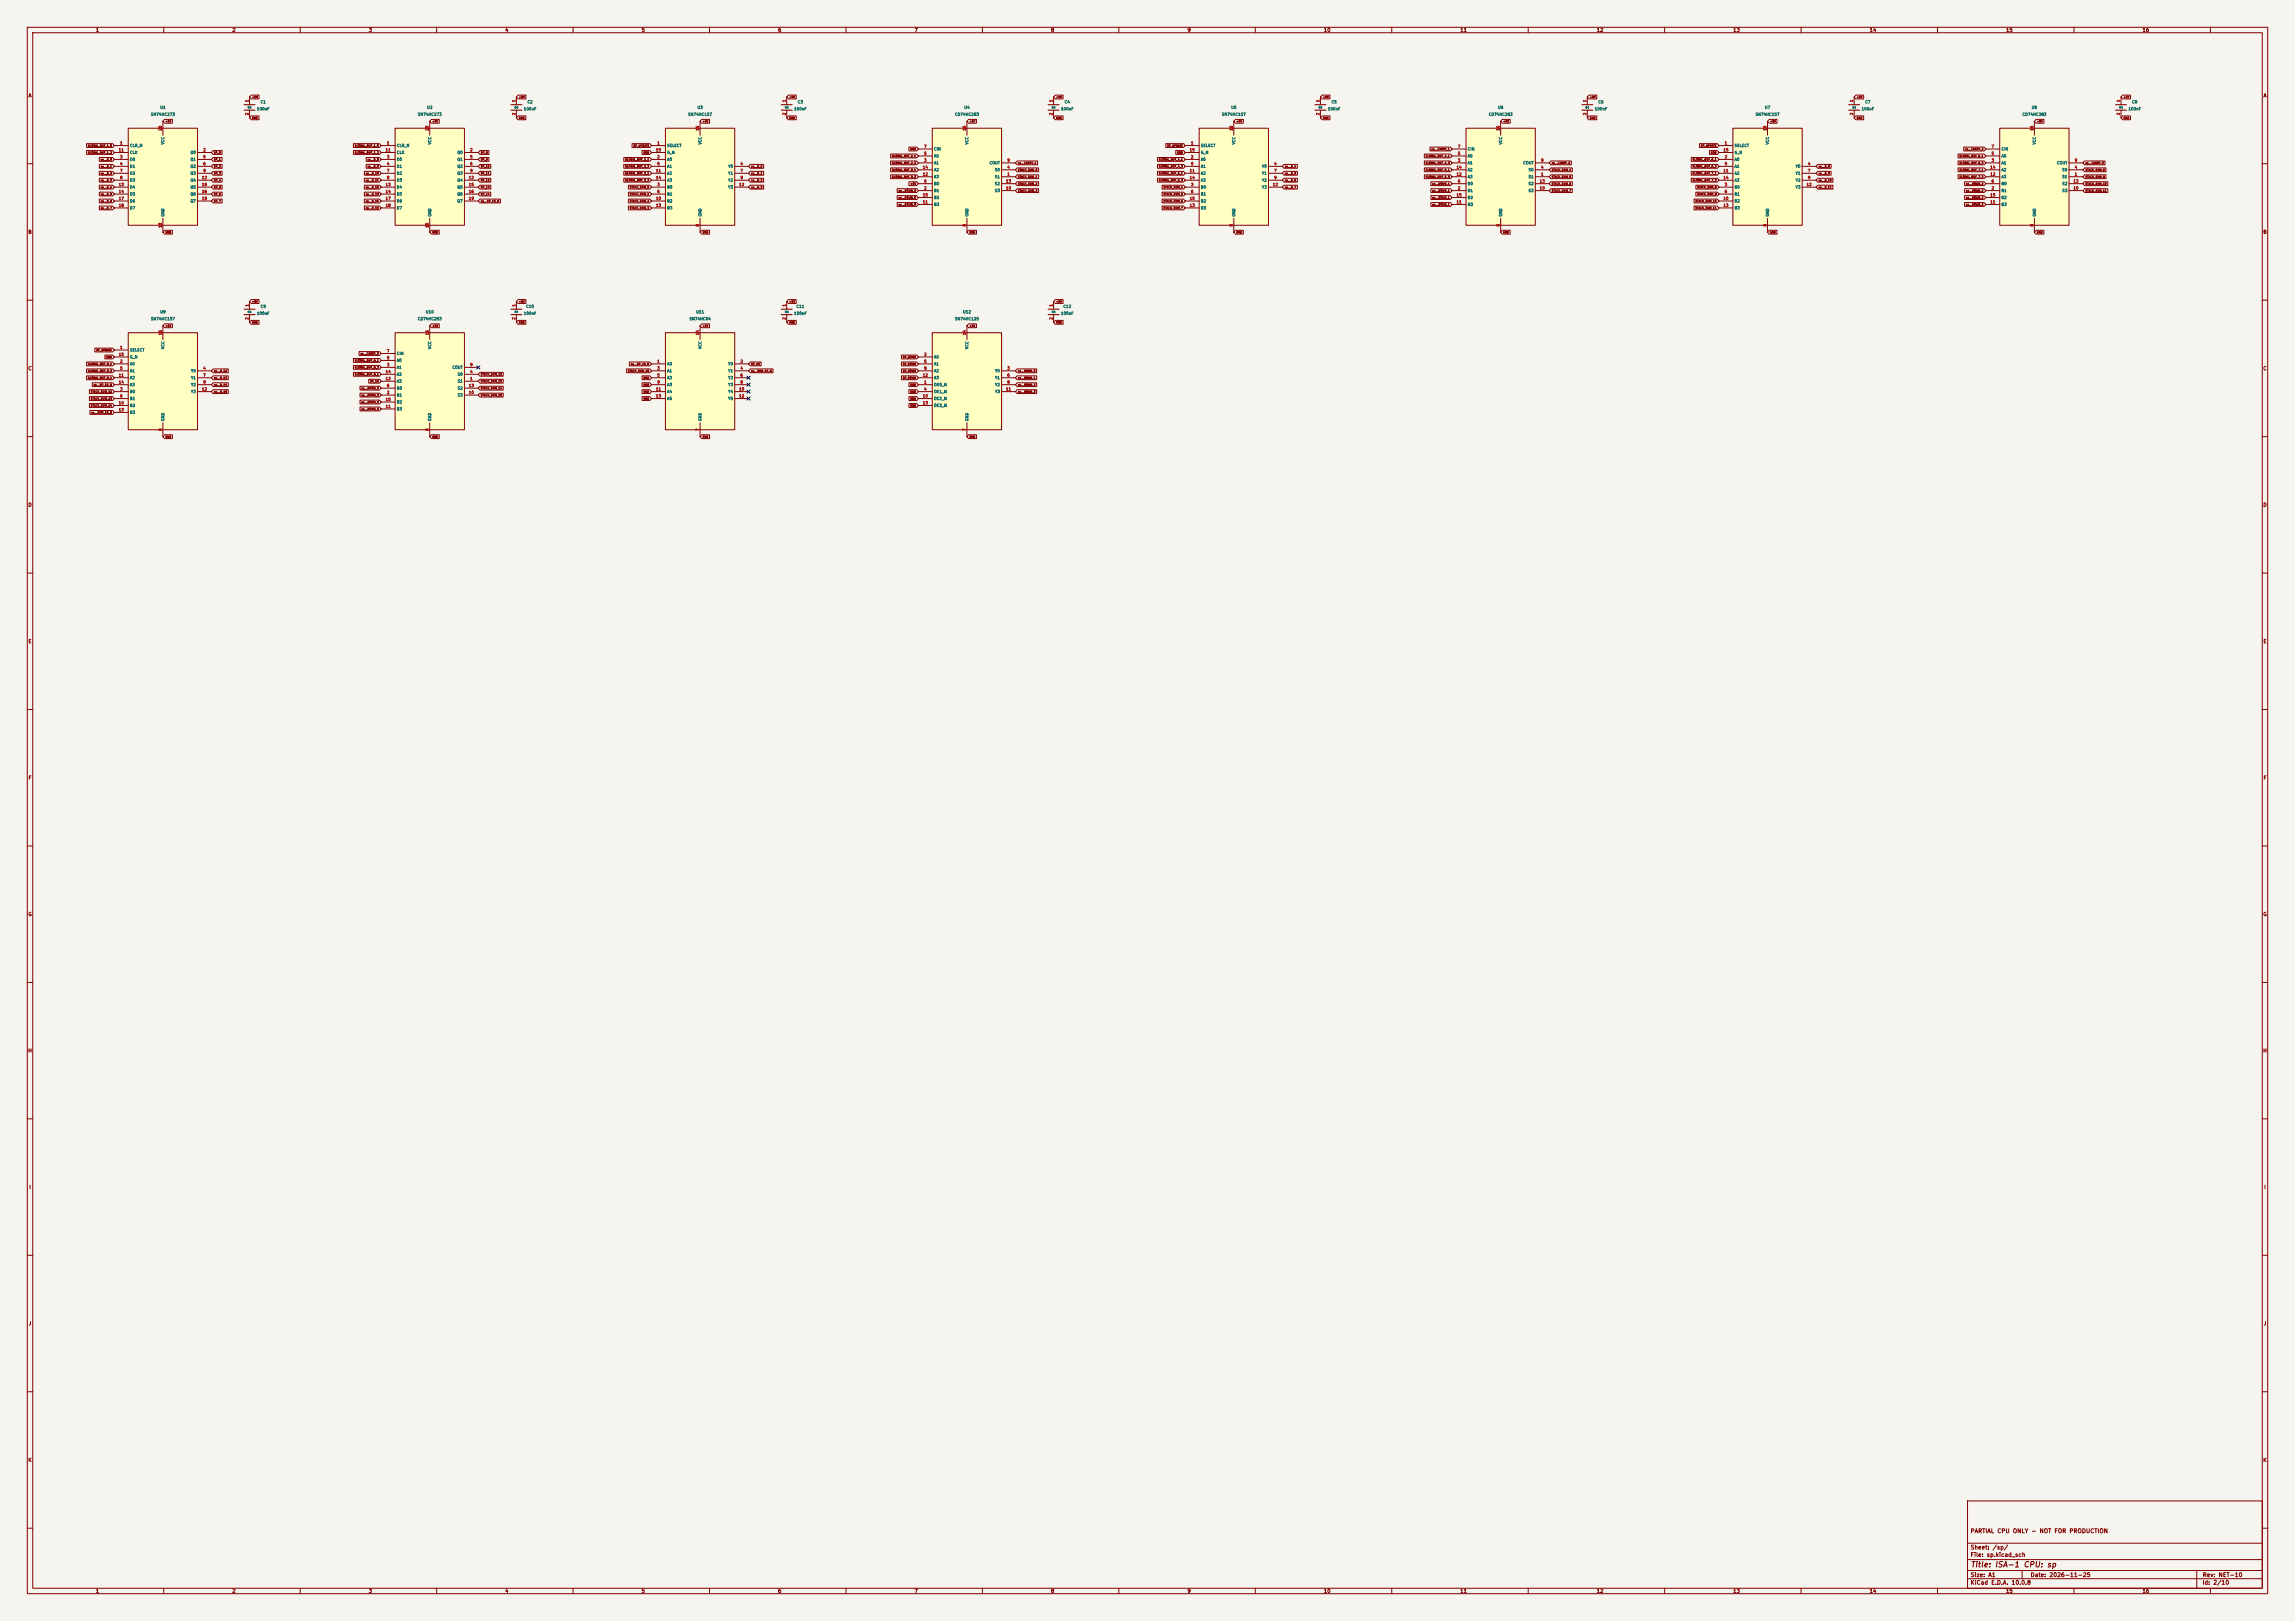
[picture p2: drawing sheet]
<svg xmlns="http://www.w3.org/2000/svg" width="841mm" height="594mm" viewBox="0 0 841 594" stroke-linecap="round" stroke-linejoin="round" font-family="sans-serif">
<defs><g id="words">
<text font-size="2" fill="#840000" x="722" y="574.8">Title: ISA-1 CPU: sp</text>
<g font-size="1.5" fill="#840000">
<text x="721.9" y="562.1">PARTIAL CPU ONLY - NOT FOR PRODUCTION</text>
<text x="721.9" y="568.1">Sheet: /sp/</text>
<text x="721.9" y="570.8">File: sp.kicad_sch</text>
<text x="721.9" y="581">KiCad E.D.A. 10.0.8</text>
<text x="721.9" y="578.2">Size: A1</text>
<text x="743.9" y="578.2">Date: 2026-11-25</text>
<text x="806.9" y="581">Id: 2/10</text>
<text x="807" y="578.2">Rev: NET-10</text>
</g>
<g font-size="1.3" fill="#840000">
<text x="35" y="12">1</text>
<text x="85" y="12">2</text>
<text x="135" y="12">3</text>
<text x="185" y="12">4</text>
<text x="235" y="12">5</text>
<text x="285" y="12">6</text>
<text x="335" y="12">7</text>
<text x="385" y="12">8</text>
<text x="435" y="12">9</text>
<text x="485" y="12">10</text>
<text x="535" y="12">11</text>
<text x="585" y="12">12</text>
<text x="635" y="12">13</text>
<text x="685" y="12">14</text>
<text x="735" y="12">15</text>
<text x="785" y="12">16</text>
<text x="10.3" y="36">A</text>
<text x="829.3" y="36">A</text>
<text x="10.2" y="86">B</text>
<text x="829.2" y="86">B</text>
<text x="10.2" y="136">C</text>
<text x="829.2" y="136">C</text>
<text x="10.2" y="186">D</text>
<text x="829.2" y="186">D</text>
<text x="10.3" y="236">E</text>
<text x="829.3" y="236">E</text>
<text x="10.3" y="286">F</text>
<text x="829.3" y="286">F</text>
<text x="10.2" y="336">G</text>
<text x="829.2" y="336">G</text>
<text x="10.2" y="386">H</text>
<text x="829.2" y="386">H</text>
<text x="10.6" y="436">I</text>
<text x="829.6" y="436">I</text>
<text x="10.4" y="486">J</text>
<text x="829.4" y="486">J</text>
<text x="10.2" y="536">K</text>
<text x="829.2" y="536">K</text>
<text x="35" y="584">1</text>
<text x="85" y="584">2</text>
<text x="135" y="584">3</text>
<text x="185" y="584">4</text>
<text x="235" y="584">5</text>
<text x="285" y="584">6</text>
<text x="335" y="584">7</text>
<text x="385" y="584">8</text>
<text x="435" y="584">9</text>
<text x="485" y="584">10</text>
<text x="535" y="584">11</text>
<text x="585" y="584">12</text>
<text x="635" y="584">13</text>
<text x="685" y="584">14</text>
<text x="735" y="584">15</text>
<text x="785" y="584">16</text>
</g>
<g font-size="1" fill="#006464">
<text x="58.6" y="40.1">U1</text>
<text x="92.2" y="40" transform="rotate(-90 92.2 40)">1</text>
<text x="92.2" y="39.9" transform="rotate(-90 92.2 39.9)">2</text>
<text x="94" y="40.7">100nF</text>
<text x="95.4" y="38.1">C1</text>
<text x="156.4" y="40.1">U2</text>
<text x="190" y="40" transform="rotate(-90 190 40)">1</text>
<text x="190" y="39.9" transform="rotate(-90 190 39.9)">2</text>
<text x="191.8" y="40.7">100nF</text>
<text x="193.2" y="38.1">C2</text>
<text x="255.4" y="40.1">U3</text>
<text x="289" y="40" transform="rotate(-90 289 40)">1</text>
<text x="289" y="39.9" transform="rotate(-90 289 39.9)">2</text>
<text x="290.9" y="40.7">100nF</text>
<text x="292.2" y="38.1">C3</text>
<text x="353.2" y="40.1">U4</text>
<text x="386.8" y="40" transform="rotate(-90 386.8 40)">1</text>
<text x="386.8" y="39.9" transform="rotate(-90 386.8 39.9)">2</text>
<text x="388.7" y="40.7">100nF</text>
<text x="390" y="38.1">C4</text>
<text x="451" y="40.1">U5</text>
<text x="484.6" y="40" transform="rotate(-90 484.6 40)">1</text>
<text x="484.6" y="39.9" transform="rotate(-90 484.6 39.9)">2</text>
<text x="486.5" y="40.7">100nF</text>
<text x="487.8" y="38.1">C5</text>
<text x="548.8" y="40.1">U6</text>
<text x="582.4" y="40" transform="rotate(-90 582.4 40)">1</text>
<text x="582.4" y="39.9" transform="rotate(-90 582.4 39.9)">2</text>
<text x="584.3" y="40.7">100nF</text>
<text x="585.6" y="38.1">C6</text>
<text x="646.6" y="40.1">U7</text>
<text x="680.2" y="40" transform="rotate(-90 680.2 40)">1</text>
<text x="680.2" y="39.9" transform="rotate(-90 680.2 39.9)">2</text>
<text x="682" y="40.7">100nF</text>
<text x="683.4" y="38.1">C7</text>
<text x="744.4" y="40.1">U8</text>
<text x="778" y="40" transform="rotate(-90 778 40)">1</text>
<text x="778" y="39.9" transform="rotate(-90 778 39.9)">2</text>
<text x="779.8" y="40.7">100nF</text>
<text x="781.2" y="38.1">C8</text>
<text x="55.2" y="42.7">SN74HC273</text>
<text x="153" y="42.7">SN74HC273</text>
<text x="252" y="42.7">SN74HC157</text>
<text x="349.8" y="42.7">CD74HC283</text>
<text x="447.6" y="42.7">SN74HC157</text>
<text x="545.4" y="42.7">CD74HC283</text>
<text x="643.2" y="42.7">SN74HC157</text>
<text x="741" y="42.7">CD74HC283</text>
<text x="60.4" y="53.1" transform="rotate(-90 60.4 53.1)">VCC</text>
<text x="158.2" y="53.1" transform="rotate(-90 158.2 53.1)">VCC</text>
<text x="257.3" y="53.1" transform="rotate(-90 257.3 53.1)">VCC</text>
<text x="355.1" y="53.1" transform="rotate(-90 355.1 53.1)">VCC</text>
<text x="452.9" y="53.1" transform="rotate(-90 452.9 53.1)">VCC</text>
<text x="550.7" y="53.1" transform="rotate(-90 550.7 53.1)">VCC</text>
<text x="648.5" y="53.1" transform="rotate(-90 648.5 53.1)">VCC</text>
<text x="746.2" y="53.1" transform="rotate(-90 746.2 53.1)">VCC</text>
<text x="47.5" y="54.1">CLR_N</text>
<text x="47.5" y="59.2">D0</text>
<text x="47.5" y="56.6">CLK</text>
<text x="69.7" y="56.6">Q0</text>
<text x="69.7" y="59.2">Q1</text>
<text x="145.3" y="54.1">CLR_N</text>
<text x="145.3" y="59.2">D0</text>
<text x="145.3" y="56.6">CLK</text>
<text x="167.5" y="56.6">Q0</text>
<text x="167.5" y="59.2">Q1</text>
<text x="244.3" y="54.1">SELECT</text>
<text x="244.3" y="59.2">A0</text>
<text x="244.3" y="56.6">G_N</text>
<text x="342.1" y="57.9">A0</text>
<text x="342.1" y="55.4">CIN</text>
<text x="439.9" y="54.1">SELECT</text>
<text x="439.9" y="59.2">A0</text>
<text x="439.9" y="56.6">G_N</text>
<text x="537.7" y="57.9">A0</text>
<text x="537.7" y="55.4">CIN</text>
<text x="635.5" y="54.1">SELECT</text>
<text x="635.5" y="59.2">A0</text>
<text x="635.5" y="56.6">G_N</text>
<text x="733.3" y="57.9">A0</text>
<text x="733.3" y="55.4">CIN</text>
<text x="47.5" y="61.7">D1</text>
<text x="47.5" y="64.3">D2</text>
<text x="69.7" y="61.7">Q2</text>
<text x="69.7" y="64.3">Q3</text>
<text x="145.3" y="61.7">D1</text>
<text x="145.3" y="64.3">D2</text>
<text x="167.5" y="61.7">Q2</text>
<text x="167.5" y="64.3">Q3</text>
<text x="244.3" y="61.7">A1</text>
<text x="244.3" y="64.3">A2</text>
<text x="266.7" y="61.7">Y0</text>
<text x="266.7" y="64.3">Y1</text>
<text x="342.1" y="60.4">A1</text>
<text x="342.1" y="65.5">A3</text>
<text x="342.1" y="63">A2</text>
<text x="362.5" y="60.4">COUT</text>
<text x="364.4" y="65.5">S1</text>
<text x="364.4" y="63">S0</text>
<text x="439.9" y="61.7">A1</text>
<text x="439.9" y="64.3">A2</text>
<text x="462.3" y="61.7">Y0</text>
<text x="462.3" y="64.3">Y1</text>
<text x="537.7" y="60.4">A1</text>
<text x="537.7" y="65.5">A3</text>
<text x="537.7" y="63">A2</text>
<text x="558" y="60.4">COUT</text>
<text x="560" y="65.5">S1</text>
<text x="560" y="63">S0</text>
<text x="635.5" y="61.7">A1</text>
<text x="635.5" y="64.3">A2</text>
<text x="657.9" y="61.7">Y0</text>
<text x="657.9" y="64.3">Y1</text>
<text x="733.3" y="60.4">A1</text>
<text x="733.3" y="65.5">A3</text>
<text x="733.3" y="63">A2</text>
<text x="753.6" y="60.4">COUT</text>
<text x="755.6" y="65.5">S1</text>
<text x="755.6" y="63">S0</text>
<text x="47.5" y="66.8">D3</text>
<text x="47.5" y="69.3">D4</text>
<text x="47.5" y="71.9">D5</text>
<text x="69.7" y="66.8">Q4</text>
<text x="69.7" y="69.3">Q5</text>
<text x="69.7" y="71.9">Q6</text>
<text x="145.3" y="66.8">D3</text>
<text x="145.3" y="69.3">D4</text>
<text x="145.3" y="71.9">D5</text>
<text x="167.5" y="66.8">Q4</text>
<text x="167.5" y="69.3">Q5</text>
<text x="167.5" y="71.9">Q6</text>
<text x="244.3" y="69.3">B0</text>
<text x="244.3" y="71.9">B1</text>
<text x="244.3" y="66.8">A3</text>
<text x="266.7" y="66.8">Y2</text>
<text x="266.7" y="69.3">Y3</text>
<text x="342.1" y="70.6">B1</text>
<text x="342.1" y="68.1">B0</text>
<text x="364.4" y="70.6">S3</text>
<text x="364.4" y="68.1">S2</text>
<text x="439.9" y="69.3">B0</text>
<text x="439.9" y="71.9">B1</text>
<text x="439.9" y="66.8">A3</text>
<text x="462.3" y="66.8">Y2</text>
<text x="462.3" y="69.3">Y3</text>
<text x="537.7" y="70.6">B1</text>
<text x="537.7" y="68.1">B0</text>
<text x="560" y="70.6">S3</text>
<text x="560" y="68.1">S2</text>
<text x="635.5" y="69.3">B0</text>
<text x="635.5" y="71.9">B1</text>
<text x="635.5" y="66.8">A3</text>
<text x="657.9" y="66.8">Y2</text>
<text x="657.9" y="69.3">Y3</text>
<text x="733.3" y="70.6">B1</text>
<text x="733.3" y="68.1">B0</text>
<text x="755.6" y="70.6">S3</text>
<text x="755.6" y="68.1">S2</text>
<text x="47.5" y="74.4">D6</text>
<text x="47.5" y="77">D7</text>
<text x="69.7" y="74.4">Q7</text>
<text x="145.3" y="74.4">D6</text>
<text x="145.3" y="77">D7</text>
<text x="167.5" y="74.4">Q7</text>
<text x="244.3" y="74.4">B2</text>
<text x="244.3" y="77">B3</text>
<text x="342.1" y="75.7">B3</text>
<text x="342.1" y="73.1">B2</text>
<text x="439.9" y="74.4">B2</text>
<text x="439.9" y="77">B3</text>
<text x="537.7" y="75.7">B3</text>
<text x="537.7" y="73.1">B2</text>
<text x="635.5" y="74.4">B2</text>
<text x="635.5" y="77">B3</text>
<text x="733.3" y="75.7">B3</text>
<text x="733.3" y="73.1">B2</text>
<text x="60.4" y="79.5" transform="rotate(-90 60.4 79.5)">GND</text>
<text x="158.2" y="79.5" transform="rotate(-90 158.2 79.5)">GND</text>
<text x="257.3" y="79.5" transform="rotate(-90 257.3 79.5)">GND</text>
<text x="355.1" y="79.5" transform="rotate(-90 355.1 79.5)">GND</text>
<text x="452.9" y="79.5" transform="rotate(-90 452.9 79.5)">GND</text>
<text x="550.7" y="79.5" transform="rotate(-90 550.7 79.5)">GND</text>
<text x="648.5" y="79.5" transform="rotate(-90 648.5 79.5)">GND</text>
<text x="746.2" y="79.5" transform="rotate(-90 746.2 79.5)">GND</text>
<text x="95.4" y="113.1">C9</text>
<text x="192.7" y="113.1">C10</text>
<text x="291.7" y="113.1">C11</text>
<text x="389.5" y="113.1">C12</text>
<text x="55.2" y="117.6">SN74HC157</text>
<text x="58.6" y="115.1">U9</text>
<text x="92.2" y="115" transform="rotate(-90 92.2 115)">1</text>
<text x="92.2" y="114.8" transform="rotate(-90 92.2 114.8)">2</text>
<text x="94" y="115.6">100nF</text>
<text x="153" y="117.6">CD74HC283</text>
<text x="155.9" y="115.1">U10</text>
<text x="190" y="115" transform="rotate(-90 190 115)">1</text>
<text x="190" y="114.8" transform="rotate(-90 190 114.8)">2</text>
<text x="191.8" y="115.6">100nF</text>
<text x="252.5" y="117.6">SN74HC04</text>
<text x="255" y="115.1">U11</text>
<text x="289" y="115" transform="rotate(-90 289 115)">1</text>
<text x="289" y="114.8" transform="rotate(-90 289 114.8)">2</text>
<text x="290.9" y="115.6">100nF</text>
<text x="349.8" y="117.6">SN74HC125</text>
<text x="352.8" y="115.1">U12</text>
<text x="386.8" y="115" transform="rotate(-90 386.8 115)">1</text>
<text x="386.8" y="114.8" transform="rotate(-90 386.8 114.8)">2</text>
<text x="388.7" y="115.6">100nF</text>
<text x="47.5" y="129">SELECT</text>
<text x="47.5" y="131.6">G_N</text>
<text x="60.4" y="128" transform="rotate(-90 60.4 128)">VCC</text>
<text x="145.3" y="130.3">CIN</text>
<text x="158.2" y="128" transform="rotate(-90 158.2 128)">VCC</text>
<text x="257.3" y="128" transform="rotate(-90 257.3 128)">VCC</text>
<text x="342.1" y="131.6">A0</text>
<text x="355.1" y="128" transform="rotate(-90 355.1 128)">VCC</text>
<text x="47.5" y="134.1">A0</text>
<text x="47.5" y="136.6">A1</text>
<text x="69.9" y="136.6">Y0</text>
<text x="145.3" y="135.4">A1</text>
<text x="145.3" y="132.8">A0</text>
<text x="145.3" y="137.9">A2</text>
<text x="165.6" y="135.4">COUT</text>
<text x="167.6" y="137.9">S0</text>
<text x="244.3" y="134.1">A0</text>
<text x="244.3" y="136.6">A1</text>
<text x="266.7" y="134.1">Y0</text>
<text x="266.7" y="136.6">Y1</text>
<text x="342.1" y="134.1">A1</text>
<text x="342.1" y="136.6">A2</text>
<text x="364.5" y="136.6">Y0</text>
<text x="47.5" y="139.2">A2</text>
<text x="47.5" y="141.7">A3</text>
<text x="69.9" y="139.2">Y1</text>
<text x="69.9" y="141.7">Y2</text>
<text x="145.3" y="143">B0</text>
<text x="145.3" y="140.5">A3</text>
<text x="167.6" y="140.5">S1</text>
<text x="167.6" y="143">S2</text>
<text x="244.3" y="139.2">A2</text>
<text x="244.3" y="141.7">A3</text>
<text x="266.7" y="139.2">Y2</text>
<text x="266.7" y="141.7">Y3</text>
<text x="342.1" y="141.7">OE0_N</text>
<text x="342.1" y="139.2">A3</text>
<text x="364.5" y="139.2">Y1</text>
<text x="364.5" y="141.7">Y2</text>
<text x="47.5" y="144.3">B0</text>
<text x="47.5" y="146.8">B1</text>
<text x="47.5" y="149.3">B2</text>
<text x="69.9" y="144.3">Y3</text>
<text x="145.3" y="145.5">B1</text>
<text x="145.3" y="148.1">B2</text>
<text x="167.6" y="145.5">S3</text>
<text x="244.3" y="144.3">A4</text>
<text x="244.3" y="146.8">A5</text>
<text x="266.7" y="144.3">Y4</text>
<text x="266.7" y="146.8">Y5</text>
<text x="342.1" y="144.3">OE1_N</text>
<text x="342.1" y="146.8">OE2_N</text>
<text x="342.1" y="149.3">OE3_N</text>
<text x="364.5" y="144.3">Y3</text>
<text x="47.5" y="151.9">B3</text>
<text x="60.4" y="154.4" transform="rotate(-90 60.4 154.4)">GND</text>
<text x="145.3" y="150.6">B3</text>
<text x="158.2" y="154.4" transform="rotate(-90 158.2 154.4)">GND</text>
<text x="257.3" y="154.4" transform="rotate(-90 257.3 154.4)">GND</text>
<text x="355.1" y="154.4" transform="rotate(-90 355.1 154.4)">GND</text>
</g>
<g font-size="1" fill="#a90000">
<text x="91.3" y="37.5" transform="rotate(-90 91.3 37.5)">1</text>
<text x="189" y="37.5" transform="rotate(-90 189 37.5)">1</text>
<text x="288.1" y="37.5" transform="rotate(-90 288.1 37.5)">1</text>
<text x="385.9" y="37.5" transform="rotate(-90 385.9 37.5)">1</text>
<text x="483.7" y="37.5" transform="rotate(-90 483.7 37.5)">1</text>
<text x="581.5" y="37.5" transform="rotate(-90 581.5 37.5)">1</text>
<text x="679.3" y="37.5" transform="rotate(-90 679.3 37.5)">1</text>
<text x="777.1" y="37.5" transform="rotate(-90 777.1 37.5)">1</text>
<text x="91.3" y="42.4" transform="rotate(-90 91.3 42.4)">2</text>
<text x="189" y="42.4" transform="rotate(-90 189 42.4)">2</text>
<text x="288.1" y="42.4" transform="rotate(-90 288.1 42.4)">2</text>
<text x="385.9" y="42.4" transform="rotate(-90 385.9 42.4)">2</text>
<text x="483.7" y="42.4" transform="rotate(-90 483.7 42.4)">2</text>
<text x="581.5" y="42.4" transform="rotate(-90 581.5 42.4)">2</text>
<text x="679.3" y="42.4" transform="rotate(-90 679.3 42.4)">2</text>
<text x="777.1" y="42.4" transform="rotate(-90 777.1 42.4)">2</text>
<text x="43.9" y="53.2">1</text>
<text x="59.5" y="48" transform="rotate(-90 59.5 48)">20</text>
<text x="141.7" y="53.2">1</text>
<text x="157.3" y="48" transform="rotate(-90 157.3 48)">20</text>
<text x="240.7" y="53.2">1</text>
<text x="256.4" y="48" transform="rotate(-90 256.4 48)">16</text>
<text x="354.1" y="48" transform="rotate(-90 354.1 48)">16</text>
<text x="436.3" y="53.2">1</text>
<text x="451.9" y="48" transform="rotate(-90 451.9 48)">16</text>
<text x="549.7" y="48" transform="rotate(-90 549.7 48)">16</text>
<text x="631.9" y="53.2">1</text>
<text x="647.5" y="48" transform="rotate(-90 647.5 48)">16</text>
<text x="745.3" y="48" transform="rotate(-90 745.3 48)">16</text>
<text x="43.4" y="55.7">11</text>
<text x="43.9" y="58.2">3</text>
<text x="74.4" y="55.7">2</text>
<text x="74.4" y="58.2">5</text>
<text x="141.2" y="55.7">11</text>
<text x="141.7" y="58.2">3</text>
<text x="172.1" y="55.7">2</text>
<text x="172.1" y="58.2">5</text>
<text x="240.2" y="55.7">15</text>
<text x="240.7" y="58.2">2</text>
<text x="338.5" y="59.5">3</text>
<text x="338.5" y="57">5</text>
<text x="338.5" y="54.4">7</text>
<text x="369" y="59.5">9</text>
<text x="435.8" y="55.7">15</text>
<text x="436.3" y="58.2">2</text>
<text x="534.1" y="59.5">3</text>
<text x="534.1" y="57">5</text>
<text x="534.1" y="54.4">7</text>
<text x="564.6" y="59.5">9</text>
<text x="631.4" y="55.7">15</text>
<text x="631.9" y="58.2">2</text>
<text x="729.7" y="59.5">3</text>
<text x="729.7" y="57">5</text>
<text x="729.7" y="54.4">7</text>
<text x="760.2" y="59.5">9</text>
<text x="43.9" y="60.8">4</text>
<text x="43.9" y="63.3">7</text>
<text x="43.9" y="65.9">8</text>
<text x="73.9" y="65.9">12</text>
<text x="74.4" y="60.8">6</text>
<text x="74.4" y="63.3">9</text>
<text x="141.7" y="60.8">4</text>
<text x="141.7" y="63.3">7</text>
<text x="141.7" y="65.9">8</text>
<text x="171.7" y="65.9">12</text>
<text x="172.1" y="60.8">6</text>
<text x="172.1" y="63.3">9</text>
<text x="240.2" y="63.3">11</text>
<text x="240.2" y="65.9">14</text>
<text x="240.7" y="60.8">5</text>
<text x="271.2" y="60.8">4</text>
<text x="271.2" y="63.3">7</text>
<text x="271.2" y="65.9">9</text>
<text x="338" y="64.6">12</text>
<text x="338" y="62">14</text>
<text x="369" y="64.6">1</text>
<text x="369" y="62">4</text>
<text x="435.8" y="63.3">11</text>
<text x="435.8" y="65.9">14</text>
<text x="436.3" y="60.8">5</text>
<text x="466.8" y="60.8">4</text>
<text x="466.8" y="63.3">7</text>
<text x="466.8" y="65.9">9</text>
<text x="533.6" y="64.6">12</text>
<text x="533.6" y="62">14</text>
<text x="564.6" y="64.6">1</text>
<text x="564.6" y="62">4</text>
<text x="631.4" y="63.3">11</text>
<text x="631.4" y="65.9">14</text>
<text x="631.9" y="60.8">5</text>
<text x="662.4" y="60.8">4</text>
<text x="662.4" y="63.3">7</text>
<text x="662.4" y="65.9">9</text>
<text x="729.2" y="64.6">12</text>
<text x="729.2" y="62">14</text>
<text x="760.2" y="64.6">1</text>
<text x="760.2" y="62">4</text>
<text x="43.4" y="68.4">13</text>
<text x="43.4" y="70.9">14</text>
<text x="73.9" y="68.4">15</text>
<text x="73.9" y="70.9">16</text>
<text x="141.2" y="68.4">13</text>
<text x="141.2" y="70.9">14</text>
<text x="171.7" y="68.4">15</text>
<text x="171.7" y="70.9">16</text>
<text x="240.7" y="68.4">3</text>
<text x="240.7" y="70.9">6</text>
<text x="270.7" y="68.4">12</text>
<text x="338.5" y="69.7">2</text>
<text x="338.5" y="67.1">6</text>
<text x="368.5" y="69.7">10</text>
<text x="368.5" y="67.1">13</text>
<text x="436.3" y="68.4">3</text>
<text x="436.3" y="70.9">6</text>
<text x="466.3" y="68.4">12</text>
<text x="534.1" y="69.7">2</text>
<text x="534.1" y="67.1">6</text>
<text x="564.1" y="69.7">10</text>
<text x="564.1" y="67.1">13</text>
<text x="631.9" y="68.4">3</text>
<text x="631.9" y="70.9">6</text>
<text x="661.9" y="68.4">12</text>
<text x="729.7" y="69.7">2</text>
<text x="729.7" y="67.1">6</text>
<text x="759.7" y="69.7">10</text>
<text x="759.7" y="67.1">13</text>
<text x="43.4" y="73.5">17</text>
<text x="43.4" y="76">18</text>
<text x="73.9" y="73.5">19</text>
<text x="141.2" y="73.5">17</text>
<text x="141.2" y="76">18</text>
<text x="171.7" y="73.5">19</text>
<text x="240.2" y="73.5">10</text>
<text x="240.2" y="76">13</text>
<text x="338" y="74.7">11</text>
<text x="338" y="72.2">15</text>
<text x="435.8" y="73.5">10</text>
<text x="435.8" y="76">13</text>
<text x="533.6" y="74.7">11</text>
<text x="533.6" y="72.2">15</text>
<text x="631.4" y="73.5">10</text>
<text x="631.4" y="76">13</text>
<text x="729.2" y="74.7">11</text>
<text x="729.2" y="72.2">15</text>
<text x="59.5" y="83.6" transform="rotate(-90 59.5 83.6)">10</text>
<text x="157.3" y="83.6" transform="rotate(-90 157.3 83.6)">10</text>
<text x="256.4" y="83.1" transform="rotate(-90 256.4 83.1)">8</text>
<text x="354.1" y="83.1" transform="rotate(-90 354.1 83.1)">8</text>
<text x="451.9" y="83.1" transform="rotate(-90 451.9 83.1)">8</text>
<text x="549.7" y="83.1" transform="rotate(-90 549.7 83.1)">8</text>
<text x="647.5" y="83.1" transform="rotate(-90 647.5 83.1)">8</text>
<text x="745.3" y="83.1" transform="rotate(-90 745.3 83.1)">8</text>
<text x="91.3" y="112.5" transform="rotate(-90 91.3 112.5)">1</text>
<text x="189" y="112.5" transform="rotate(-90 189 112.5)">1</text>
<text x="288.1" y="112.5" transform="rotate(-90 288.1 112.5)">1</text>
<text x="385.9" y="112.5" transform="rotate(-90 385.9 112.5)">1</text>
<text x="91.3" y="117.3" transform="rotate(-90 91.3 117.3)">2</text>
<text x="189" y="117.3" transform="rotate(-90 189 117.3)">2</text>
<text x="288.1" y="117.3" transform="rotate(-90 288.1 117.3)">2</text>
<text x="385.9" y="117.3" transform="rotate(-90 385.9 117.3)">2</text>
<text x="59.5" y="123" transform="rotate(-90 59.5 123)">16</text>
<text x="157.3" y="123" transform="rotate(-90 157.3 123)">16</text>
<text x="256.4" y="123" transform="rotate(-90 256.4 123)">14</text>
<text x="354.1" y="123" transform="rotate(-90 354.1 123)">14</text>
<text x="43.4" y="130.6">15</text>
<text x="43.9" y="128.1">1</text>
<text x="141.7" y="131.9">5</text>
<text x="141.7" y="129.4">7</text>
<text x="338.5" y="130.6">2</text>
<text x="43.9" y="133.2">2</text>
<text x="43.9" y="135.7">5</text>
<text x="74.4" y="135.7">4</text>
<text x="141.2" y="137">14</text>
<text x="141.7" y="134.4">3</text>
<text x="172.1" y="137">4</text>
<text x="172.1" y="134.4">9</text>
<text x="240.7" y="133.2">1</text>
<text x="240.7" y="135.7">3</text>
<text x="271.2" y="133.2">2</text>
<text x="271.2" y="135.7">4</text>
<text x="338.5" y="133.2">5</text>
<text x="338.5" y="135.7">9</text>
<text x="369" y="135.7">3</text>
<text x="43.4" y="138.2">11</text>
<text x="43.4" y="140.8">14</text>
<text x="43.9" y="143.3">3</text>
<text x="73.9" y="143.3">12</text>
<text x="74.4" y="138.2">7</text>
<text x="74.4" y="140.8">9</text>
<text x="141.2" y="139.5">12</text>
<text x="141.7" y="142.1">6</text>
<text x="171.7" y="142.1">13</text>
<text x="172.1" y="139.5">1</text>
<text x="240.2" y="143.3">11</text>
<text x="240.7" y="138.2">5</text>
<text x="240.7" y="140.8">9</text>
<text x="270.7" y="143.3">10</text>
<text x="271.2" y="138.2">6</text>
<text x="271.2" y="140.8">8</text>
<text x="338" y="138.2">12</text>
<text x="338.5" y="140.8">1</text>
<text x="338.5" y="143.3">4</text>
<text x="368.5" y="143.3">11</text>
<text x="369" y="138.2">6</text>
<text x="369" y="140.8">8</text>
<text x="43.4" y="148.4">10</text>
<text x="43.9" y="145.9">6</text>
<text x="141.2" y="149.7">11</text>
<text x="141.2" y="147.1">15</text>
<text x="141.7" y="144.6">2</text>
<text x="171.7" y="144.6">10</text>
<text x="240.2" y="145.9">13</text>
<text x="270.7" y="145.9">12</text>
<text x="338" y="145.9">10</text>
<text x="338" y="148.4">13</text>
<text x="43.4" y="150.9">13</text>
<text x="59.5" y="158.1" transform="rotate(-90 59.5 158.1)">8</text>
<text x="157.3" y="158.1" transform="rotate(-90 157.3 158.1)">8</text>
<text x="256.4" y="158.1" transform="rotate(-90 256.4 158.1)">7</text>
<text x="354.1" y="158.1" transform="rotate(-90 354.1 158.1)">7</text>
</g>
<g font-size=".7" fill="#840000">
<text x="92.3" y="36.1">+5V</text>
<text x="190" y="36.1">+5V</text>
<text x="289.1" y="36.1">+5V</text>
<text x="386.9" y="36.1">+5V</text>
<text x="484.7" y="36.1">+5V</text>
<text x="582.5" y="36.1">+5V</text>
<text x="680.3" y="36.1">+5V</text>
<text x="778.1" y="36.1">+5V</text>
<text x="60.5" y="45">+5V</text>
<text x="92.3" y="43.8">GND</text>
<text x="158.3" y="45">+5V</text>
<text x="190" y="43.8">GND</text>
<text x="257.4" y="45">+5V</text>
<text x="289.1" y="43.8">GND</text>
<text x="355.1" y="45">+5V</text>
<text x="386.9" y="43.8">GND</text>
<text x="452.9" y="45">+5V</text>
<text x="484.7" y="43.8">GND</text>
<text x="550.7" y="45">+5V</text>
<text x="582.5" y="43.8">GND</text>
<text x="648.5" y="45">+5V</text>
<text x="680.3" y="43.8">GND</text>
<text x="746.3" y="45">+5V</text>
<text x="778.1" y="43.8">GND</text>
<text x="32.1" y="53.9">GLOBAL_BUF_1_0</text>
<text x="129.9" y="53.9">GLOBAL_BUF_1_0</text>
<text x="232" y="53.9">SP_UPDATE</text>
<text x="427.6" y="53.9">SP_UPDATE</text>
<text x="623.2" y="53.9">SP_UPDATE</text>
<text x="32.1" y="56.5">GLOBAL_BUF_1_2</text>
<text x="36.8" y="59">sp__D_0</text>
<text x="78.3" y="56.5">SP_0</text>
<text x="78.3" y="59">SP_1</text>
<text x="129.9" y="56.5">GLOBAL_BUF_1_2</text>
<text x="134.6" y="59">sp__D_8</text>
<text x="176.1" y="56.5">SP_8</text>
<text x="176.1" y="59">SP_9</text>
<text x="229" y="59">GLOBAL_BUF_2_1</text>
<text x="235.7" y="56.5">GND</text>
<text x="326.8" y="57.7">GLOBAL_BUF_2_1</text>
<text x="333.5" y="55.2">GND</text>
<text x="424.5" y="59">GLOBAL_BUF_4_1</text>
<text x="431.2" y="56.5">GND</text>
<text x="522.3" y="57.7">GLOBAL_BUF_4_1</text>
<text x="524.4" y="55.2">sp__CARRY_1</text>
<text x="620.1" y="59">GLOBAL_BUF_6_1</text>
<text x="626.8" y="56.5">GND</text>
<text x="717.9" y="57.7">GLOBAL_BUF_6_1</text>
<text x="720" y="55.2">sp__CARRY_2</text>
<text x="36.8" y="64.1">sp__D_2</text>
<text x="36.8" y="61.5">sp__D_1</text>
<text x="78.3" y="64.1">SP_3</text>
<text x="78.3" y="61.5">SP_2</text>
<text x="133.9" y="64.1">sp__D_10</text>
<text x="134.6" y="61.5">sp__D_9</text>
<text x="176.1" y="61.5">SP_10</text>
<text x="176.1" y="64.1">SP_11</text>
<text x="229" y="64.1">GLOBAL_BUF_3_1</text>
<text x="229" y="61.5">GLOBAL_BUF_2_3</text>
<text x="275.1" y="61.5">sp__D_0</text>
<text x="275.1" y="64.1">sp__D_1</text>
<text x="326.8" y="60.3">GLOBAL_BUF_2_3</text>
<text x="326.8" y="62.8">GLOBAL_BUF_3_1</text>
<text x="326.8" y="65.3">GLOBAL_BUF_3_3</text>
<text x="372.9" y="60.3">sp__CARRY_1</text>
<text x="372.9" y="62.8">STACK_SUM_0</text>
<text x="372.9" y="65.3">STACK_SUM_1</text>
<text x="424.5" y="61.5">GLOBAL_BUF_4_3</text>
<text x="424.5" y="64.1">GLOBAL_BUF_5_1</text>
<text x="470.7" y="64.1">sp__D_5</text>
<text x="470.7" y="61.5">sp__D_4</text>
<text x="522.3" y="60.3">GLOBAL_BUF_4_3</text>
<text x="522.3" y="62.8">GLOBAL_BUF_5_1</text>
<text x="522.3" y="65.3">GLOBAL_BUF_5_3</text>
<text x="568.5" y="60.3">sp__CARRY_2</text>
<text x="568.5" y="62.8">STACK_SUM_4</text>
<text x="568.5" y="65.3">STACK_SUM_5</text>
<text x="620.1" y="64.1">GLOBAL_BUF_7_1</text>
<text x="620.1" y="61.5">GLOBAL_BUF_6_3</text>
<text x="666.3" y="61.5">sp__D_8</text>
<text x="666.3" y="64.1">sp__D_9</text>
<text x="717.9" y="60.3">GLOBAL_BUF_6_3</text>
<text x="717.9" y="62.8">GLOBAL_BUF_7_1</text>
<text x="717.9" y="65.3">GLOBAL_BUF_7_3</text>
<text x="764.1" y="60.3">sp__CARRY_3</text>
<text x="764.1" y="62.8">STACK_SUM_8</text>
<text x="764.1" y="65.3">STACK_SUM_9</text>
<text x="36.8" y="66.6">sp__D_3</text>
<text x="36.8" y="69.2">sp__D_4</text>
<text x="36.8" y="71.7">sp__D_5</text>
<text x="78.3" y="66.6">SP_4</text>
<text x="78.3" y="69.2">SP_5</text>
<text x="78.3" y="71.7">SP_6</text>
<text x="133.9" y="69.2">sp__D_12</text>
<text x="133.9" y="66.6">sp__D_11</text>
<text x="133.9" y="71.7">sp__D_13</text>
<text x="176.1" y="66.6">SP_12</text>
<text x="176.1" y="69.2">SP_13</text>
<text x="176.1" y="71.7">SP_14</text>
<text x="229" y="66.6">GLOBAL_BUF_3_3</text>
<text x="230.7" y="69.2">STACK_SUM_0</text>
<text x="230.7" y="71.7">STACK_SUM_1</text>
<text x="275.1" y="66.6">sp__D_2</text>
<text x="275.1" y="69.2">sp__D_3</text>
<text x="329.2" y="70.4">sp__DOWN_0</text>
<text x="333.5" y="67.9">+5V</text>
<text x="372.9" y="70.4">STACK_SUM_3</text>
<text x="372.9" y="67.9">STACK_SUM_2</text>
<text x="424.5" y="66.6">GLOBAL_BUF_5_3</text>
<text x="426.2" y="69.2">STACK_SUM_4</text>
<text x="426.2" y="71.7">STACK_SUM_5</text>
<text x="470.7" y="66.6">sp__D_6</text>
<text x="470.7" y="69.2">sp__D_7</text>
<text x="524.7" y="70.4">sp__DOWN_1</text>
<text x="524.7" y="67.9">sp__DOWN_1</text>
<text x="568.5" y="70.4">STACK_SUM_7</text>
<text x="568.5" y="67.9">STACK_SUM_6</text>
<text x="620.1" y="66.6">GLOBAL_BUF_7_3</text>
<text x="621.8" y="71.7">STACK_SUM_9</text>
<text x="621.8" y="69.2">STACK_SUM_8</text>
<text x="666.3" y="66.6">sp__D_10</text>
<text x="666.3" y="69.2">sp__D_11</text>
<text x="720.3" y="67.9">sp__DOWN_2</text>
<text x="720.3" y="70.4">sp__DOWN_2</text>
<text x="764.1" y="70.4">STACK_SUM_11</text>
<text x="764.1" y="67.9">STACK_SUM_10</text>
<text x="36.8" y="74.2">sp__D_6</text>
<text x="36.8" y="76.8">sp__D_7</text>
<text x="78.3" y="74.2">SP_7</text>
<text x="133.9" y="74.2">sp__D_14</text>
<text x="133.9" y="76.8">sp__D_15</text>
<text x="176.1" y="74.2">sp__SP_15_N</text>
<text x="230.7" y="76.8">STACK_SUM_3</text>
<text x="230.7" y="74.2">STACK_SUM_2</text>
<text x="329.2" y="73">sp__DOWN_0</text>
<text x="329.2" y="75.5">sp__DOWN_0</text>
<text x="426.2" y="74.2">STACK_SUM_6</text>
<text x="426.2" y="76.8">STACK_SUM_7</text>
<text x="524.7" y="75.5">sp__DOWN_1</text>
<text x="524.7" y="73">sp__DOWN_1</text>
<text x="621.2" y="74.2">STACK_SUM_10</text>
<text x="621.2" y="76.8">STACK_SUM_11</text>
<text x="720.3" y="75.5">sp__DOWN_2</text>
<text x="720.3" y="73">sp__DOWN_2</text>
<text x="60.5" y="85.7">GND</text>
<text x="158.3" y="85.7">GND</text>
<text x="257.4" y="85.7">GND</text>
<text x="355.1" y="85.7">GND</text>
<text x="452.9" y="85.7">GND</text>
<text x="550.7" y="85.7">GND</text>
<text x="648.5" y="85.7">GND</text>
<text x="746.3" y="85.7">GND</text>
<text x="92.3" y="111.1">+5V</text>
<text x="190" y="111.1">+5V</text>
<text x="289.1" y="111.1">+5V</text>
<text x="386.9" y="111.1">+5V</text>
<text x="60.5" y="120">+5V</text>
<text x="92.3" y="118.7">GND</text>
<text x="158.3" y="120">+5V</text>
<text x="190" y="118.7">GND</text>
<text x="257.4" y="120">+5V</text>
<text x="289.1" y="118.7">GND</text>
<text x="355.1" y="120">+5V</text>
<text x="386.9" y="118.7">GND</text>
<text x="35.2" y="128.8">SP_UPDATE</text>
<text x="38.8" y="131.4">GND</text>
<text x="132" y="130.1">sp__CARRY_3</text>
<text x="330.7" y="131.4">SP_DOWN</text>
<text x="32.1" y="133.9">GLOBAL_BUF_8_1</text>
<text x="32.1" y="136.5">GLOBAL_BUF_8_3</text>
<text x="78.3" y="136.5">sp__D_12</text>
<text x="129.9" y="132.7">GLOBAL_BUF_8_1</text>
<text x="129.9" y="135.2">GLOBAL_BUF_8_3</text>
<text x="129.9" y="137.7">GLOBAL_BUF_9_1</text>
<text x="176.1" y="137.7">STACK_SUM_12</text>
<text x="230" y="136.5">STACK_SUM_15</text>
<text x="231" y="133.9">sp__SP_15_N</text>
<text x="275.1" y="133.9">SP_15</text>
<text x="275.1" y="136.5">sp__SUM_15_N</text>
<text x="330.7" y="136.5">SP_DOWN</text>
<text x="330.7" y="133.9">SP_DOWN</text>
<text x="372.9" y="136.5">sp__DOWN_0</text>
<text x="32.1" y="139">GLOBAL_BUF_9_1</text>
<text x="34.2" y="141.5">sp__SP_15_N</text>
<text x="78.3" y="139">sp__D_13</text>
<text x="78.3" y="141.5">sp__D_14</text>
<text x="132.3" y="142.8">sp__DOWN_3</text>
<text x="135.5" y="140.3">SP_15</text>
<text x="176.1" y="140.3">STACK_SUM_13</text>
<text x="176.1" y="142.8">STACK_SUM_14</text>
<text x="235.7" y="139">GND</text>
<text x="235.7" y="141.5">GND</text>
<text x="330.7" y="139">SP_DOWN</text>
<text x="333.5" y="141.5">GND</text>
<text x="372.9" y="141.5">sp__DOWN_2</text>
<text x="372.9" y="139">sp__DOWN_1</text>
<text x="33.2" y="144.1">STACK_SUM_12</text>
<text x="33.2" y="146.6">STACK_SUM_13</text>
<text x="33.2" y="149.2">STACK_SUM_14</text>
<text x="78.3" y="144.1">sp__D_15</text>
<text x="132.3" y="145.4">sp__DOWN_3</text>
<text x="132.3" y="147.9">sp__DOWN_3</text>
<text x="176.1" y="145.4">STACK_SUM_15</text>
<text x="235.7" y="144.1">GND</text>
<text x="235.7" y="146.6">GND</text>
<text x="333.5" y="144.1">GND</text>
<text x="333.5" y="149.2">GND</text>
<text x="333.5" y="146.6">GND</text>
<text x="372.9" y="144.1">sp__DOWN_3</text>
<text x="33.4" y="151.7">sp__SUM_15_N</text>
<text x="132.3" y="150.4">sp__DOWN_3</text>
<text x="60.5" y="160.6">GND</text>
<text x="158.3" y="160.6">GND</text>
<text x="257.4" y="160.6">GND</text>
<text x="355.1" y="160.6">GND</text>
</g>
</g></defs>
<path d="M0 0h841v594h-841z" fill="#f5f4ef" stroke="#f5f4ef" stroke-width=".37"/>
<g fill="none" stroke="#840000" stroke-width=".37">
<path d="M10 10h821v574h-821zM12 12h817v570h-817zM60 10v2M110 10v2M160 10v2M210 10v2M260 10v2M310 10v2M360 10v2M410 10v2M460 10v2M510 10v2"/>
<path d="M560 10v2M610 10v2M660 10v2M710 10v2M760 10v2M810 10v2M581.7 35.6v2.8M777.2 35.6v2.8M10 60h2M581.7 40.4v2.8M777.2 40.4v2.8M829 60h2"/>
<path d="M10 110h2M91.4 110.5v2.8M91.4 115.3v2.8M829 110h2M10 160h2M829 160h2M10 210h2M829 210h2M10 260h2M829 260h2M10 310h2M829 310h2"/>
<path d="M10 360h2M829 360h2M10 410h2M829 410h2M10 460h2M829 460h2M10 510h2M829 510h2M10 560h2M721 550h108v32h-108zM829 560h2M721 578.5h108"/>
<path d="M721 575.5h108M721 571.5h108M721 565.5h108M741 575.5v3M805 575.5v6.5M60 582v2M110 582v2M160 582v2M210 582v2M260 582v2M310 582v2M360 582v2"/>
<path d="M410 582v2M460 582v2M510 582v2M560 582v2M610 582v2M660 582v2M710 582v2M760 582v2M810 582v2"/>
</g>
<path d="M579.7 38.4h4M775.2 38.4h4M579.7 40.4h4M775.2 40.4h4M89.4 113.3h4M89.4 115.3h4" fill="none" stroke="#840000" stroke-width=".4"/>
<path d="M732.8 47h25.4v35.5h-25.4z" fill="#ffffc2"/>
<g fill="none" stroke="#840000" stroke-width=".37">
<path d="M727.7 59.7h5.1M727.7 57.1h5.1M727.7 54.6h5.1M732.8 47h25.4v35.5h-25.4zM745.5 44.4v5.1M758.2 59.7h5.1M727.7 64.8h5.1M727.7 69.8h5.1M727.7 62.2h5.1M727.7 67.3h5.1M727.7 74.9h5.1M727.7 72.4h5.1"/>
<path d="M758.2 64.8h5.1M758.2 69.8h5.1M758.2 62.2h5.1M758.2 67.3h5.1M745.5 80v5.1"/>
</g>
<path d="M47 121.9h25.4v35.6h-25.4z" fill="#ffffc2"/>
<g fill="none" stroke="#840000" stroke-width=".37">
<path d="M59.7 119.4v5.1M41.9 128.3h5.1M41.9 133.3h5.1M41.9 135.9h5.1M41.9 138.4h5.1M41.9 130.8h5.1M47 121.9h25.4v35.6h-25.4zM72.4 135.9h5.1M72.4 138.4h5.1M41.9 143.5h5.1M41.9 146h5.1M41.9 141h5.1"/>
<path d="M41.9 148.6h5.1M41.9 151.1h5.1M59.7 154.9v5.1M72.4 143.5h5.1M72.4 141h5.1"/>
</g>
<path d="M144.8 47h25.4v35.5h-25.4z" fill="#ffffc2"/>
<g fill="none" stroke="#840000" stroke-width=".37">
<path d="M679.4 35.6v2.8M139.7 53.3h5.1M139.7 55.9h5.1M139.7 58.4h5.1M144.8 47h25.4v35.5h-25.4zM157.5 44.4v5.1M170.2 55.9h5.1M170.2 58.4h5.1M679.4 40.4v2.8M139.7 61h5.1M139.7 63.5h5.1M139.7 66h5.1"/>
<path d="M139.7 68.6h5.1M139.7 71.1h5.1M139.7 73.7h5.1M139.7 76.2h5.1M170.2 61h5.1M170.2 63.5h5.1M170.2 66h5.1M170.2 68.6h5.1M170.2 71.1h5.1M170.2 73.7h5.1M157.5 80v5.1"/>
</g>
<path d="M677.4 38.4h4.1M677.4 40.4h4.1" fill="none" stroke="#840000" stroke-width=".4"/>
<path d="M635 47h25.4v35.5h-25.4z" fill="#ffffc2"/>
<g fill="none" stroke="#840000" stroke-width=".37">
<path d="M189.2 35.6v2.8M483.9 35.6v2.8M189.2 40.4v2.8M483.9 40.4v2.8M629.9 53.3h5.1M629.9 58.4h5.1M629.9 55.9h5.1M635 47h25.4v35.5h-25.4zM647.7 44.4v5.1M629.9 68.6h5.1M629.9 61h5.1M629.9 71.1h5.1"/>
<path d="M629.9 63.5h5.1M629.9 66h5.1M629.9 73.7h5.1M629.9 76.2h5.1M660.4 68.6h5.1M660.4 61h5.1M660.4 63.5h5.1M660.4 66h5.1M647.7 80v5.1"/>
</g>
<path d="M187.2 38.4h4M481.9 38.4h4M187.2 40.4h4M481.9 40.4h4" fill="none" stroke="#840000" stroke-width=".4"/>
<path d="M144.8 121.9h25.4v35.6h-25.4z" fill="#ffffc2"/>
<g fill="none" stroke="#840000" stroke-width=".37">
<path d="M157.5 119.4v5.1M189.2 110.5v2.8M189.2 115.3v2.8M386.1 110.5v2.8M386.1 115.3v2.8M139.7 139.7h5.1M139.7 134.6h5.1M139.7 137.2h5.1M139.7 132.1h5.1M139.7 129.5h5.1M144.8 121.9h25.4v35.6h-25.4zM170.2 139.7h5.1"/>
<path d="M170.2 134.6h5.1M170.2 137.2h5.1M139.7 144.8h5.1M139.7 142.2h5.1M139.7 149.9h5.1M139.7 147.3h5.1M157.5 154.9v5.1M170.2 144.8h5.1M170.2 142.2h5.1"/>
</g>
<path d="M187.2 113.3h4M187.2 115.3h4M384.1 113.3h4M384.1 115.3h4" fill="none" stroke="#840000" stroke-width=".4"/>
<path d="M537.2 47h25.4v35.5h-25.4z" fill="#ffffc2"/>
<g fill="none" stroke="#840000" stroke-width=".37">
<path d="M532.1 59.7h5.1M532.1 57.1h5.1M532.1 54.6h5.1M537.2 47h25.4v35.5h-25.4zM549.9 44.4v5.1M562.6 59.7h5.1M532.1 64.8h5.1M532.1 69.8h5.1M532.1 62.2h5.1M532.1 67.3h5.1M532.1 74.9h5.1M532.1 72.4h5.1"/>
<path d="M562.6 64.8h5.1M562.6 69.8h5.1M562.6 62.2h5.1M562.6 67.3h5.1M549.9 80v5.1"/>
</g>
<path d="M243.8 121.9h25.4v35.6h-25.4z" fill="#ffffc2"/>
<g fill="none" stroke="#840000" stroke-width=".37">
<path d="M256.5 119.4v5.1M238.8 133.3h5M238.8 135.9h5M238.8 138.4h5M243.8 121.9h25.4v35.6h-25.4zM269.2 133.3h5.1M269.2 135.9h5.1M269.2 138.4h5.1M238.8 141h5M238.8 143.5h5M238.8 146h5M256.5 154.9v5.1"/>
<path d="M269.2 141h5.1M269.2 143.5h5.1M269.2 146h5.1"/>
</g>
<path d="M439.4 47h25.4v35.5h-25.4z" fill="#ffffc2"/>
<g fill="none" stroke="#840000" stroke-width=".37">
<path d="M288.3 35.6v2.8M386.1 35.6v2.8M288.3 40.4v2.8M386.1 40.4v2.8M434.3 53.3h5.1M434.3 58.4h5.1M434.3 55.9h5.1M439.4 47h25.4v35.5h-25.4zM452.1 44.4v5.1M434.3 68.6h5.1M434.3 61h5.1M434.3 71.1h5.1"/>
<path d="M434.3 63.5h5.1M434.3 66h5.1M434.3 73.7h5.1M434.3 76.2h5.1M464.8 68.6h5.1M464.8 61h5.1M464.8 63.5h5.1M464.8 66h5.1M452.1 80v5.1M288.3 110.5v2.8M288.3 115.3v2.8"/>
</g>
<path d="M286.3 38.4h4M384.1 38.4h4M286.3 40.4h4M384.1 40.4h4M286.3 113.3h4M286.3 115.3h4" fill="none" stroke="#840000" stroke-width=".4"/>
<path d="M243.8 47h25.4v35.5h-25.4z" fill="#ffffc2"/>
<g fill="none" stroke="#840000" stroke-width=".37">
<path d="M238.8 53.3h5M238.8 58.4h5M238.8 55.9h5M243.8 47h25.4v35.5h-25.4zM256.5 44.4v5.1M238.8 68.6h5M238.8 61h5M238.8 71.1h5M238.8 63.5h5M238.8 66h5M238.8 73.7h5M238.8 76.2h5"/>
<path d="M269.2 68.6h5.1M269.2 61h5.1M269.2 63.5h5.1M269.2 66h5.1M256.5 80v5.1"/>
</g>
<path d="M341.6 47h25.4v35.5h-25.4z" fill="#ffffc2"/>
<g fill="none" stroke="#840000" stroke-width=".37">
<path d="M336.5 59.7h5.1M336.5 57.1h5.1M336.5 54.6h5.1M341.6 47h25.4v35.5h-25.4zM354.3 44.4v5.1M367 59.7h5.1M336.5 64.8h5.1M336.5 69.8h5.1M336.5 62.2h5.1M336.5 67.3h5.1M336.5 74.9h5.1M336.5 72.4h5.1"/>
<path d="M367 64.8h5.1M367 69.8h5.1M367 62.2h5.1M367 67.3h5.1M354.3 80v5.1"/>
</g>
<path d="M341.6 121.9h25.4v35.6h-25.4z" fill="#ffffc2"/>
<g fill="none" stroke="#840000" stroke-width=".37">
<path d="M91.4 35.6v2.8M91.4 40.4v2.8M354.3 119.4v5.1M336.5 130.8h5.1M336.5 135.9h5.1M336.5 133.3h5.1M336.5 138.4h5.1M341.6 121.9h25.4v35.6h-25.4zM367 135.9h5.1M367 138.4h5.1M336.5 141h5.1M336.5 143.5h5.1"/>
<path d="M336.5 146h5.1M336.5 148.6h5.1M354.3 154.9v5.1M367 141h5.1M367 143.5h5.1"/>
</g>
<path d="M89.4 38.4h4M89.4 40.4h4" fill="none" stroke="#840000" stroke-width=".4"/>
<path d="M47 47h25.4v35.5h-25.4z" fill="#ffffc2"/>
<g fill="none" stroke="#840000" stroke-width=".37">
<path d="M92.1 34.9h2.8v1.4h-2.8l-.7-.7zM189.8 34.9h2.9v1.4h-2.9l-.6-.7zM288.9 34.9h2.9v1.4h-2.9l-.6-.7zM386.7 34.9h2.9v1.4h-2.9l-.6-.7zM484.5 34.9h2.9v1.4h-2.9l-.6-.7zM582.3 34.9h2.8v1.4h-2.8l-.6-.7zM680.1 34.9h2.8v1.4h-2.8l-.7-.7zM777.9 34.9h2.8v1.4h-2.8l-.7-.7zM31.7 52.6h9.6l.6 .7-.6 .7h-9.6zM31.7 55.2h9.6l.6 .7-.6 .7h-9.6zM36.4 57.7h4.9l.6 .7-.6 .7h-4.9zM41.9 53.3h5.1"/>
<path d="M41.9 55.9h5.1M41.9 58.4h5.1M47 47h25.4v35.5h-25.4zM59.7 44.4v5.1M60.3 43.7h2.9v1.4h-2.9l-.6-.7zM72.4 55.9h5.1M72.4 58.4h5.1M78.1 55.2h3.3v1.4h-3.3l-.6-.7zM78.1 57.7h3.3v1.4h-3.3l-.6-.7zM92.1 42.5h2.8v1.4h-2.8l-.7-.7zM129.5 52.6h9.6l.6 .7-.6 .7h-9.6zM129.5 55.2h9.6l.6 .7-.6 .7h-9.6z"/>
<path d="M134.2 57.7h4.9l.6 .7-.6 .7h-4.9zM158.1 43.7h2.9v1.4h-2.9l-.6-.7zM175.9 55.2h3.3v1.4h-3.3l-.6-.7zM175.9 57.7h3.3v1.4h-3.3l-.6-.7zM189.8 42.5h2.9v1.4h-2.9l-.6-.7zM228.6 57.7h9.5l.7 .7-.7 .7h-9.5zM231.6 52.6h6.5l.7 .7-.7 .7h-6.5zM235.3 55.2h2.8l.7 .7-.7 .7h-2.8zM257.2 43.7h2.8v1.4h-2.8l-.7-.7zM288.9 42.5h2.9v1.4h-2.9l-.6-.7zM326.4 56.4h9.5l.6 .7-.6 .7h-9.5zM326.4 59h9.5l.6 .7-.6 .7h-9.5z"/>
<path d="M333.1 53.9h2.8l.6 .7-.6 .7h-2.8zM354.9 43.7h2.9v1.4h-2.9l-.6-.7zM372.7 59h7.5v1.4h-7.5l-.6-.7zM386.7 42.5h2.9v1.4h-2.9l-.6-.7zM424.2 57.7h9.5l.6 .7-.6 .7h-9.5zM427.2 52.6h6.5l.6 .7-.6 .7h-6.5zM430.9 55.2h2.8l.6 .7-.6 .7h-2.8zM452.7 43.7h2.9v1.4h-2.9l-.6-.7zM484.5 42.5h2.9v1.4h-2.9l-.6-.7zM521.9 56.4h9.6l.6 .7-.6 .7h-9.6zM521.9 59h9.6l.6 .7-.6 .7h-9.6zM524 53.9h7.5l.6 .7-.6 .7h-7.5z"/>
<path d="M550.5 43.7h2.9v1.4h-2.9l-.6-.7zM568.3 59h7.5v1.4h-7.5l-.6-.7zM582.3 42.5h2.8v1.4h-2.8l-.6-.7zM619.7 57.7h9.6l.6 .7-.6 .7h-9.6zM622.8 52.6h6.5l.6 .7-.6 .7h-6.5zM626.4 55.2h2.9l.6 .7-.6 .7h-2.9zM648.3 43.7h2.9v1.4h-2.9l-.6-.7zM680.1 42.5h2.8v1.4h-2.8l-.7-.7zM717.5 56.4h9.6l.6 .7-.6 .7h-9.6zM717.5 59h9.6l.6 .7-.6 .7h-9.6zM719.6 53.9h7.5l.6 .7-.6 .7h-7.5zM746.1 43.7h2.9v1.4h-2.9l-.6-.7z"/>
<path d="M763.9 59h7.5v1.4h-7.5l-.6-.7zM777.9 42.5h2.8v1.4h-2.8l-.7-.7zM36.4 62.8h4.9l.6 .7-.6 .7h-4.9zM36.4 65.3h4.9l.6 .7-.6 .7h-4.9zM36.4 67.9h4.9l.6 .7-.6 .7h-4.9zM36.4 60.3h4.9l.6 .7-.6 .7h-4.9zM36.4 70.4h4.9l.6 .7-.6 .7h-4.9zM36.4 73h4.9l.6 .7-.6 .7h-4.9zM36.4 75.5h4.9l.6 .7-.6 .7h-4.9zM41.9 61h5.1M41.9 63.5h5.1M41.9 66h5.1"/>
<path d="M41.9 68.6h5.1M41.9 71.1h5.1M41.9 73.7h5.1M41.9 76.2h5.1M72.4 61h5.1M72.4 63.5h5.1M72.4 66h5.1M72.4 68.6h5.1M72.4 71.1h5.1M72.4 73.7h5.1M78.1 62.8h3.3v1.4h-3.3l-.6-.7zM78.1 60.3h3.3v1.4h-3.3l-.6-.7z"/>
<path d="M78.1 65.3h3.3v1.4h-3.3l-.6-.7zM78.1 67.9h3.3v1.4h-3.3l-.6-.7zM78.1 70.4h3.3v1.4h-3.3l-.6-.7zM78.1 73h3.3v1.4h-3.3l-.6-.7zM133.5 67.9h5.6l.6 .7-.6 .7h-5.6zM133.5 62.8h5.6l.6 .7-.6 .7h-5.6zM133.5 65.3h5.6l.6 .7-.6 .7h-5.6zM133.5 70.4h5.6l.6 .7-.6 .7h-5.6zM133.5 73h5.6l.6 .7-.6 .7h-5.6zM133.5 75.5h5.6l.6 .7-.6 .7h-5.6zM134.2 60.3h4.9l.6 .7-.6 .7h-4.9zM175.9 60.3h3.9v1.4h-3.9l-.6-.7z"/>
<path d="M175.9 62.8h3.9v1.4h-3.9l-.6-.7zM175.9 65.3h3.9v1.4h-3.9l-.6-.7zM175.9 67.9h3.9v1.4h-3.9l-.6-.7zM175.9 70.4h3.9v1.4h-3.9l-.6-.7zM175.9 73h7.5v1.4h-7.5l-.6-.7zM228.6 62.8h9.5l.7 .7-.7 .7h-9.5zM228.6 65.3h9.5l.7 .7-.7 .7h-9.5zM228.6 60.3h9.5l.7 .7-.7 .7h-9.5zM230.3 75.5h7.8l.7 .7-.7 .7h-7.8zM230.3 67.9h7.8l.7 .7-.7 .7h-7.8zM230.3 73h7.8l.7 .7-.7 .7h-7.8zM230.3 70.4h7.8l.7 .7-.7 .7h-7.8z"/>
<path d="M274.9 60.3h4.9v1.4h-4.9l-.6-.7zM274.9 62.8h4.9v1.4h-4.9l-.6-.7zM274.9 65.3h4.9v1.4h-4.9l-.6-.7zM274.9 67.9h4.9v1.4h-4.9l-.6-.7zM326.4 61.5h9.5l.6 .7-.6 .7h-9.5zM326.4 64.1h9.5l.6 .7-.6 .7h-9.5zM328.8 69.1h7.1l.6 .7-.6 .7h-7.1zM328.8 71.7h7.1l.6 .7-.6 .7h-7.1zM328.8 74.2h7.1l.6 .7-.6 .7h-7.1zM333.1 66.6h2.8l.6 .7-.6 .7h-2.8zM372.7 69.1h7.9v1.4h-7.9l-.6-.7zM372.7 66.6h7.9v1.4h-7.9l-.6-.7z"/>
<path d="M372.7 61.5h7.9v1.4h-7.9l-.6-.7zM372.7 64.1h7.9v1.4h-7.9l-.6-.7zM424.2 60.3h9.5l.6 .7-.6 .7h-9.5zM424.2 62.8h9.5l.6 .7-.6 .7h-9.5zM424.2 65.3h9.5l.6 .7-.6 .7h-9.5zM425.9 67.9h7.8l.6 .7-.6 .7h-7.8zM425.9 70.4h7.8l.6 .7-.6 .7h-7.8zM425.9 73h7.8l.6 .7-.6 .7h-7.8zM425.9 75.5h7.8l.6 .7-.6 .7h-7.8zM470.5 62.8h4.9v1.4h-4.9l-.6-.7zM470.5 60.3h4.9v1.4h-4.9l-.6-.7zM470.5 65.3h4.9v1.4h-4.9l-.6-.7z"/>
<path d="M470.5 67.9h4.9v1.4h-4.9l-.6-.7zM521.9 61.5h9.6l.6 .7-.6 .7h-9.6zM521.9 64.1h9.6l.6 .7-.6 .7h-9.6zM524.3 74.2h7.2l.6 .7-.6 .7h-7.2zM524.3 69.1h7.2l.6 .7-.6 .7h-7.2zM524.3 66.6h7.2l.6 .7-.6 .7h-7.2zM524.3 71.7h7.2l.6 .7-.6 .7h-7.2zM568.3 61.5h7.9v1.4h-7.9l-.6-.7zM568.3 69.1h7.9v1.4h-7.9l-.6-.7zM568.3 64.1h7.9v1.4h-7.9l-.6-.7zM568.3 66.6h7.9v1.4h-7.9l-.6-.7zM619.7 62.8h9.6l.6 .7-.6 .7h-9.6z"/>
<path d="M619.7 65.3h9.6l.6 .7-.6 .7h-9.6zM619.7 60.3h9.6l.6 .7-.6 .7h-9.6zM620.8 73h8.5l.6 .7-.6 .7h-8.5zM620.8 75.5h8.5l.6 .7-.6 .7h-8.5zM621.4 70.4h7.9l.6 .7-.6 .7h-7.9zM621.4 67.9h7.9l.6 .7-.6 .7h-7.9zM666.1 60.3h4.9v1.4h-4.9l-.6-.7zM666.1 62.8h4.9v1.4h-4.9l-.6-.7zM666.1 65.3h5.6v1.4h-5.6l-.6-.7zM666.1 67.9h5.6v1.4h-5.6l-.6-.7zM717.5 61.5h9.6l.6 .7-.6 .7h-9.6zM717.5 64.1h9.6l.6 .7-.6 .7h-9.6z"/>
<path d="M719.9 74.2h7.2l.6 .7-.6 .7h-7.2zM719.9 66.6h7.2l.6 .7-.6 .7h-7.2zM719.9 69.1h7.2l.6 .7-.6 .7h-7.2zM719.9 71.7h7.2l.6 .7-.6 .7h-7.2zM763.9 69.1h8.5v1.4h-8.5l-.6-.7zM763.9 61.5h7.9v1.4h-7.9l-.6-.7zM763.9 64.1h7.9v1.4h-7.9l-.6-.7zM763.9 66.6h8.5v1.4h-8.5l-.6-.7zM59.7 80v5.1M60.3 84.4h2.9v1.4h-2.9l-.6-.7zM158.1 84.4h2.9v1.4h-2.9l-.6-.7zM257.2 84.4h2.8v1.4h-2.8l-.7-.7z"/>
<path d="M354.9 84.4h2.9v1.4h-2.9l-.6-.7zM452.7 84.4h2.9v1.4h-2.9l-.6-.7zM550.5 84.4h2.9v1.4h-2.9l-.6-.7zM648.3 84.4h2.9v1.4h-2.9l-.6-.7zM746.1 84.4h2.9v1.4h-2.9l-.6-.7zM60.3 118.7h2.9v1.4h-2.9l-.6-.7zM92.1 109.8h2.8v1.4h-2.8l-.7-.7zM92.1 117.4h2.8v1.4h-2.8l-.7-.7zM158.1 118.7h2.9v1.4h-2.9l-.6-.7zM189.8 117.4h2.9v1.4h-2.9l-.6-.7zM189.8 109.8h2.9v1.4h-2.9l-.6-.7zM257.2 118.7h2.8v1.4h-2.8l-.7-.7z"/>
<path d="M288.9 117.4h2.9v1.4h-2.9l-.6-.7zM288.9 109.8h2.9v1.4h-2.9l-.6-.7zM354.9 118.7h2.9v1.4h-2.9l-.6-.7zM386.7 109.8h2.9v1.4h-2.9l-.6-.7zM386.7 117.4h2.9v1.4h-2.9l-.6-.7zM31.7 132.6h9.6l.6 .7-.6 .7h-9.6zM31.7 135.2h9.6l.6 .7-.6 .7h-9.6zM31.7 137.7h9.6l.6 .7-.6 .7h-9.6zM34.8 127.6h6.5l.6 .7-.6 .7h-6.5zM38.4 130.1h2.9l.6 .7-.6 .7h-2.9zM78.1 135.2h5.6v1.4h-5.6l-.6-.7zM78.1 137.7h5.6v1.4h-5.6l-.6-.7z"/>
<path d="M129.5 131.4h9.6l.6 .7-.6 .7h-9.6zM129.5 133.9h9.6l.6 .7-.6 .7h-9.6zM129.5 136.5h9.6l.6 .7-.6 .7h-9.6zM131.6 128.8h7.5l.6 .7-.6 .7h-7.5zM135.1 139h4l.6 .7-.6 .7h-4zM175.9 136.5h8.5v1.4h-8.5l-.6-.7zM175.9 139h8.5v1.4h-8.5l-.6-.7zM229.6 135.2h8.5l.7 .7-.7 .7h-8.5zM230.6 132.6h7.5l.7 .7-.7 .7h-7.5zM235.3 137.7h2.8l.7 .7-.7 .7h-2.8zM274.9 132.6h4v1.4h-4l-.6-.7zM274.9 135.2h8.4v1.4h-8.4l-.6-.7z"/>
<path d="M330.3 135.2h5.6l.6 .7-.6 .7h-5.6zM330.3 132.6h5.6l.6 .7-.6 .7h-5.6zM330.3 137.7h5.6l.6 .7-.6 .7h-5.6zM330.3 130.1h5.6l.6 .7-.6 .7h-5.6zM372.7 137.7h7.2v1.4h-7.2l-.6-.7zM372.7 135.2h7.2v1.4h-7.2l-.6-.7zM32.8 142.8h8.5l.6 .7-.6 .7h-8.5zM32.8 145.3h8.5l.6 .7-.6 .7h-8.5zM32.8 147.9h8.5l.6 .7-.6 .7h-8.5zM33 150.4h8.3l.6 .7-.6 .7h-8.3zM33.8 140.3h7.5l.6 .7-.6 .7h-7.5zM60.3 159.3h2.9v1.4h-2.9l-.6-.7z"/>
<path d="M78.1 140.3h5.6v1.4h-5.6l-.6-.7zM78.1 142.8h5.6v1.4h-5.6l-.6-.7zM131.9 141.5h7.2l.6 .7-.6 .7h-7.2zM131.9 144.1h7.2l.6 .7-.6 .7h-7.2zM131.9 146.6h7.2l.6 .7-.6 .7h-7.2zM131.9 149.2h7.2l.6 .7-.6 .7h-7.2zM158.1 159.3h2.9v1.4h-2.9l-.6-.7zM175.9 141.5h8.5v1.4h-8.5l-.6-.7zM175.9 144.1h8.5v1.4h-8.5l-.6-.7zM235.3 140.3h2.8l.7 .7-.7 .7h-2.8zM235.3 142.8h2.8l.7 .7-.7 .7h-2.8zM235.3 145.3h2.8l.7 .7-.7 .7h-2.8z"/>
<path d="M257.2 159.3h2.8v1.4h-2.8l-.7-.7zM333.1 142.8h2.8l.6 .7-.6 .7h-2.8zM333.1 147.9h2.8l.6 .7-.6 .7h-2.8zM333.1 145.3h2.8l.6 .7-.6 .7h-2.8zM333.1 140.3h2.8l.6 .7-.6 .7h-2.8zM354.9 159.3h2.9v1.4h-2.9l-.6-.7zM372.7 140.3h7.2v1.4h-7.2l-.6-.7zM372.7 142.8h7.2v1.4h-7.2l-.6-.7z"/>
</g>
<path d="M174.7 134l1.2 1.2M175.9 134l-1.2 1.2M273.7 137.8l1.2 1.2M274.9 137.8l-1.2 1.2M273.7 145.4l1.2 1.3M273.7 142.9l1.2 1.2M273.7 140.4l1.2 1.2M274.9 145.4l-1.2 1.3M274.9 142.9l-1.2 1.2M274.9 140.4l-1.2 1.2" fill="none" stroke="#000084" stroke-width=".37"/>
<use href="#words"/>
</svg>
